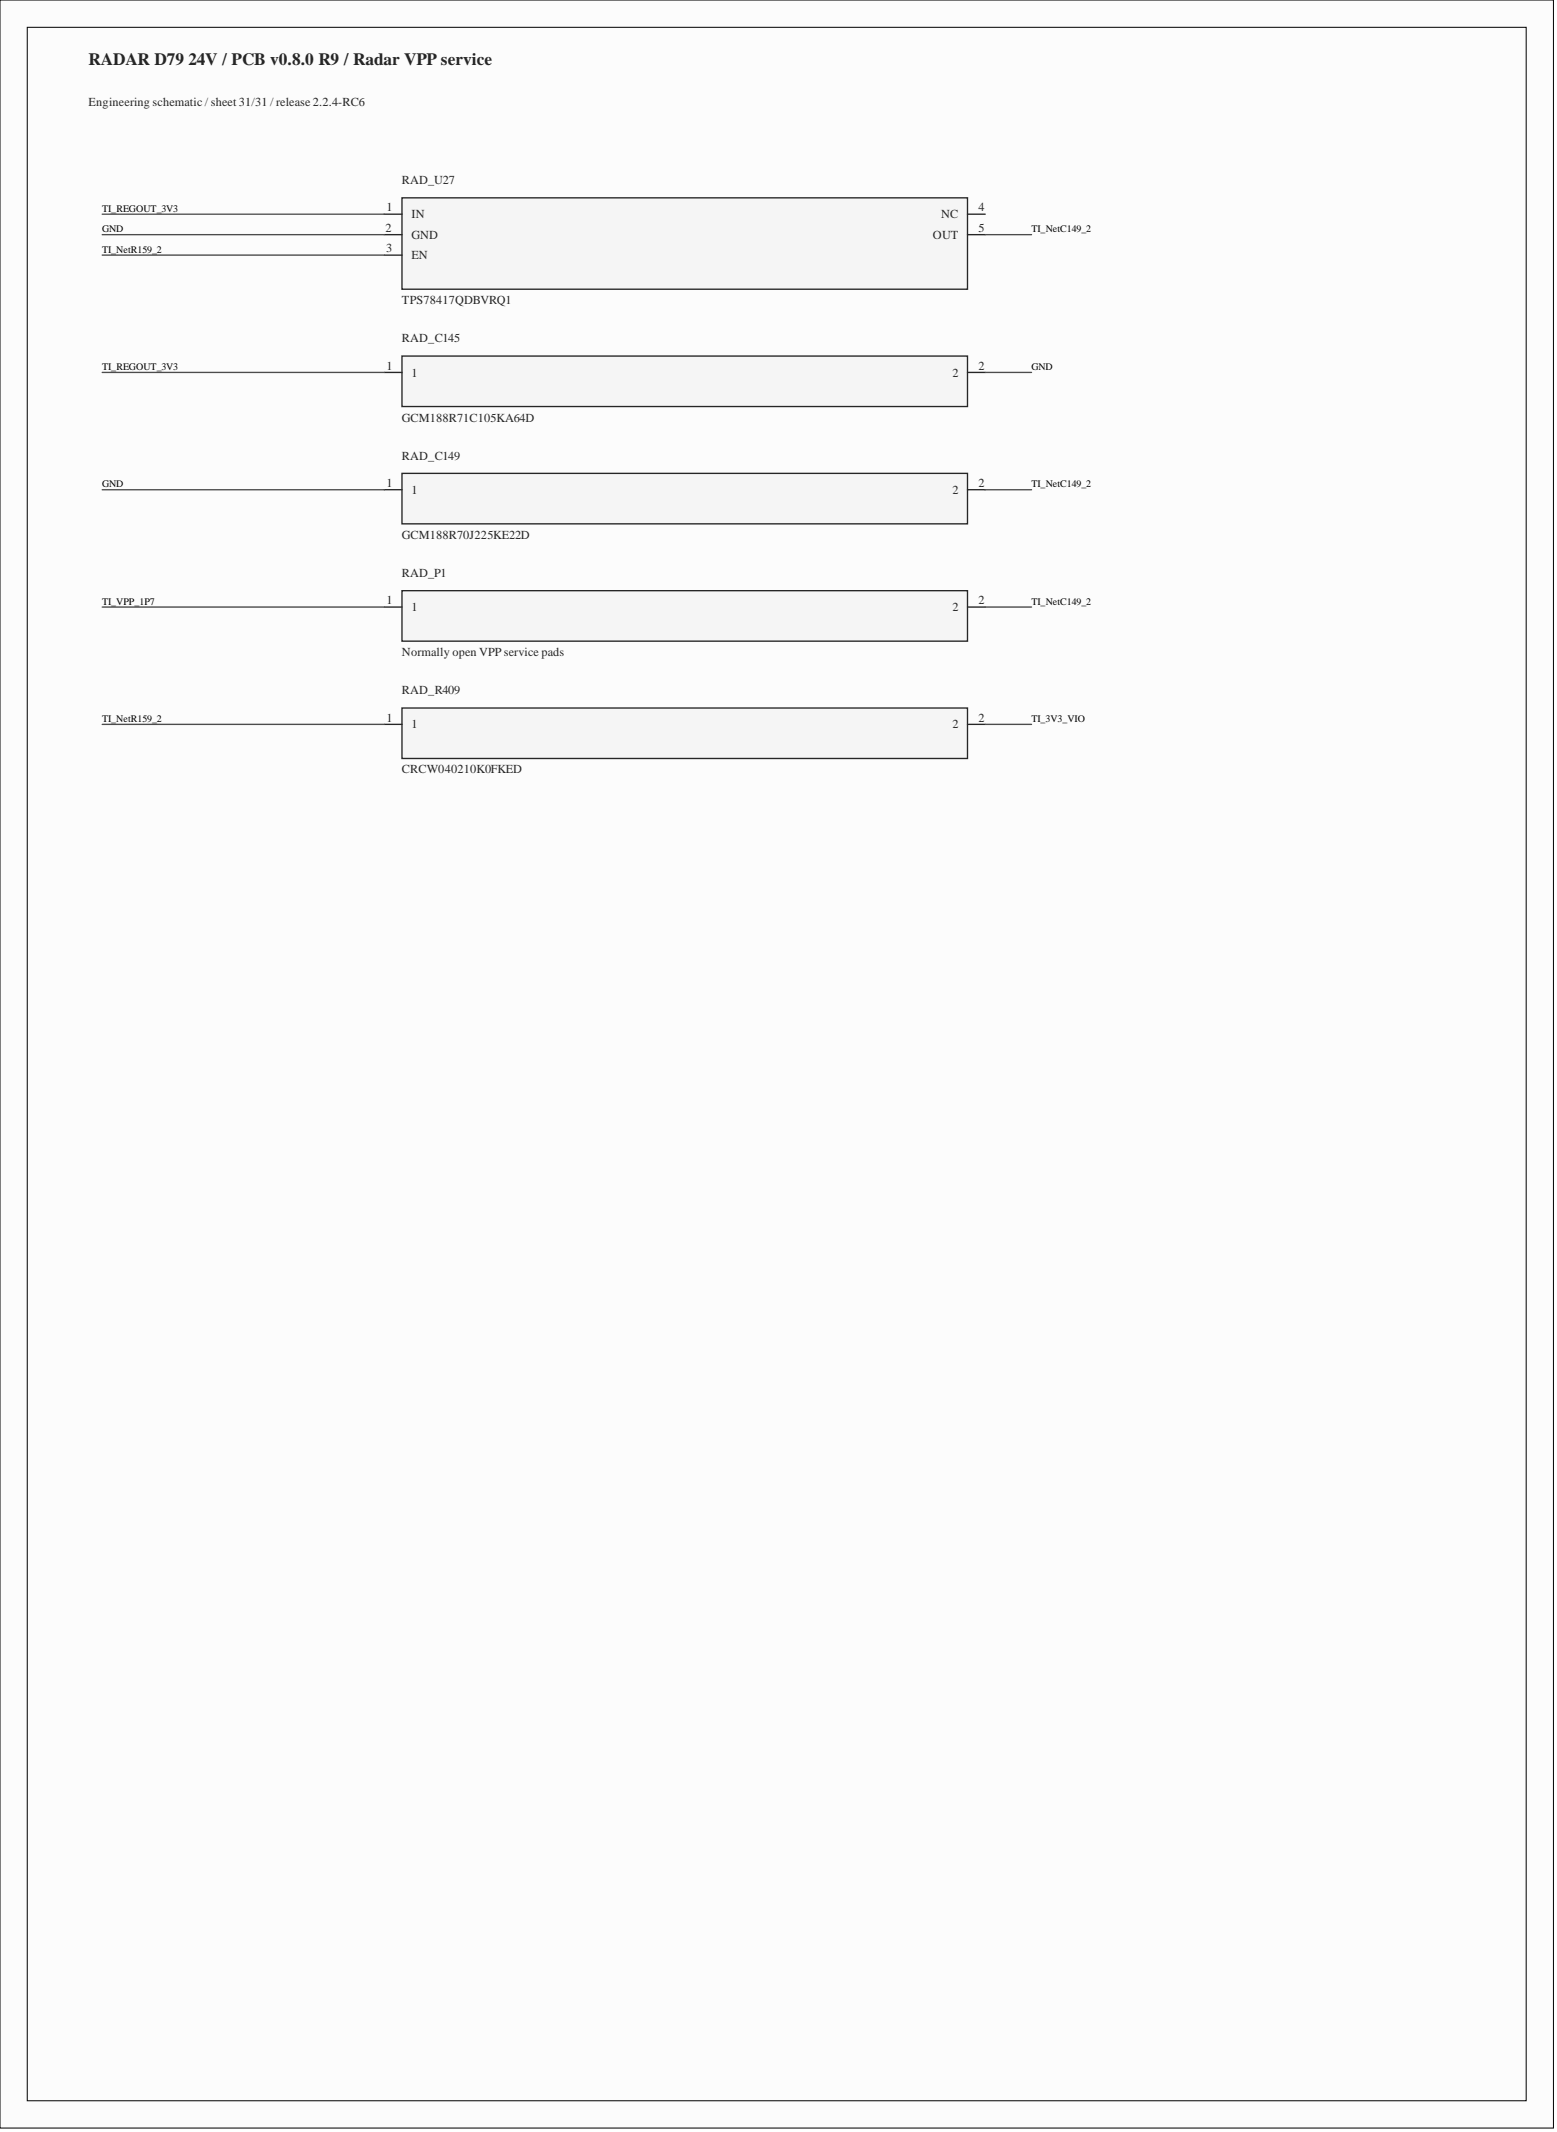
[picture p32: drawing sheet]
<svg xmlns="http://www.w3.org/2000/svg" width="289mm" height="396mm" viewBox="0 0 289 396" stroke-linecap="round" stroke-linejoin="round" font-family="sans-serif">
<defs><g id="words">
<text font-size="3.2" fill="#262626" x="16.5" y="12">RADAR D79 24V / PCB v0.8.0 R9 / Radar VPP service</text>
<g font-size="2.3" fill="#262626">
<text x="16.5" y="19.8">Engineering schematic / sheet 31/31 / release 2.2.4-RC6</text>
<text x="74.7" y="34.2">RAD_U27</text>
<text x="74.7" y="56.5">TPS78417QDBVRQ1</text>
<text x="74.7" y="63.6">RAD_C145</text>
<text x="74.7" y="78.3">GCM188R71C105KA64D</text>
<text x="74.7" y="85.4">RAD_C149</text>
<text x="74.7" y="100.1">GCM188R70J225KE22D</text>
<text x="74.7" y="107.2">RAD_P1</text>
<text x="74.7" y="121.9">Normally open VPPservice pads</text>
<text x="74.7" y="129">RAD_R409</text>
<text x="74.7" y="143.7">CRCW040210K0FKED</text>
</g>
<g font-size="2.3" fill="#282828">
<text x="71.8" y="39.3">1</text>
<text x="76.5" y="40.6">IN</text>
<text x="174.9" y="40.6">NC</text>
<text x="181.8" y="39.3">4</text>
<text x="71.6" y="43.1">2</text>
<text x="71.7" y="46.9">3</text>
<text x="76.5" y="44.4">GND</text>
<text x="173.3" y="44.4">OUT</text>
<text x="181.8" y="43.1">5</text>
<text x="76.5" y="48.2">EN</text>
<text x="71.8" y="68.7">1</text>
<text x="76.5" y="70">1</text>
<text x="177" y="70">2</text>
<text x="181.8" y="68.7">2</text>
<text x="71.8" y="90.5">1</text>
<text x="76.5" y="91.8">1</text>
<text x="177" y="91.8">2</text>
<text x="181.8" y="90.5">2</text>
<text x="71.8" y="112.3">1</text>
<text x="76.5" y="113.6">1</text>
<text x="177" y="113.6">2</text>
<text x="181.8" y="112.3">2</text>
<text x="71.8" y="134.1">1</text>
<text x="76.5" y="135.4">1</text>
<text x="177" y="135.4">2</text>
<text x="181.8" y="134.1">2</text>
</g>
<g font-size="1.9">
<text x="19" y="39.4">TI_REGOUT_3V3</text>
<text x="19" y="43.2">GND</text>
<text x="19" y="47">TI_NetR159_2</text>
<text x="191.7" y="43.2">TI_NetC149_2</text>
<text x="19" y="68.8">TI_REGOUT_3V3</text>
<text x="191.7" y="68.8">GND</text>
<text x="19" y="90.6">GND</text>
<text x="191.7" y="90.6">TI_NetC149_2</text>
<text x="19" y="112.4">TI_VPP_1P7</text>
<text x="191.7" y="112.4">TI_NetC149_2</text>
<text x="19" y="134.2">TI_NetR159_2</text>
<text x="191.7" y="134.2">TI_3V3_VIO</text>
</g>
</g></defs>
<path d="M0 0h288.6v395.4h-288.6z" fill-rule="evenodd" fill="#fcfcfc"/>
<path d="M0 0h288.6v395.4h-288.6z" fill="none" stroke="#000" stroke-width=".19"/>
<path d="M5.1 5.1h278.5v385.3h-278.5z" fill-rule="evenodd" fill="#fcfcfc"/>
<path d="M5.1 5.1h278.5v385.3h-278.5z" fill="none" stroke="#000" stroke-width=".19"/>
<path d="M74.7 36.8h105.1v16.9h-105.1z" fill-rule="evenodd" fill="#f5f5f5"/>
<path d="M74.7 36.8h105.1v16.9h-105.1z" fill="none" stroke="#262626" stroke-width=".25"/>
<path d="M71.4 39.8h3.3M179.8 39.8h3.2M71.4 43.6h3.3M71.4 47.4h3.3M179.8 43.6h3.2" fill="none" stroke="#282828" stroke-width=".25"/>
<path d="M19 39.8h52.4M19 43.6h52.4M19 47.4h52.4M183 43.6h8.7" fill="none" stroke="#4c4c4c" stroke-width=".25"/>
<path d="M74.7 66.2h105.1v9.3h-105.1z" fill-rule="evenodd" fill="#f5f5f5"/>
<path d="M74.7 66.2h105.1v9.3h-105.1z" fill="none" stroke="#262626" stroke-width=".25"/>
<path d="M71.4 69.2h3.3M179.8 69.2h3.2" fill="none" stroke="#282828" stroke-width=".25"/>
<path d="M19 69.2h52.4M183 69.2h8.7" fill="none" stroke="#4c4c4c" stroke-width=".25"/>
<path d="M74.7 88h105.1v9.3h-105.1z" fill-rule="evenodd" fill="#f5f5f5"/>
<path d="M74.7 88h105.1v9.3h-105.1z" fill="none" stroke="#262626" stroke-width=".25"/>
<path d="M71.4 91h3.3M179.8 91h3.2" fill="none" stroke="#282828" stroke-width=".25"/>
<path d="M19 91h52.4M183 91h8.7" fill="none" stroke="#4c4c4c" stroke-width=".25"/>
<path d="M74.7 109.8h105.1v9.3h-105.1z" fill-rule="evenodd" fill="#f5f5f5"/>
<path d="M74.7 109.8h105.1v9.3h-105.1z" fill="none" stroke="#262626" stroke-width=".25"/>
<path d="M71.4 112.8h3.3M179.8 112.8h3.2" fill="none" stroke="#282828" stroke-width=".25"/>
<path d="M19 112.8h52.4M183 112.8h8.7" fill="none" stroke="#4c4c4c" stroke-width=".25"/>
<path d="M74.7 131.6h105.1v9.3h-105.1z" fill-rule="evenodd" fill="#f5f5f5"/>
<path d="M74.7 131.6h105.1v9.3h-105.1z" fill="none" stroke="#262626" stroke-width=".25"/>
<path d="M71.4 134.6h3.3M179.8 134.6h3.2" fill="none" stroke="#282828" stroke-width=".25"/>
<path d="M19 134.6h52.4M183 134.6h8.7" fill="none" stroke="#4c4c4c" stroke-width=".25"/>
<use href="#words"/>
</svg>
